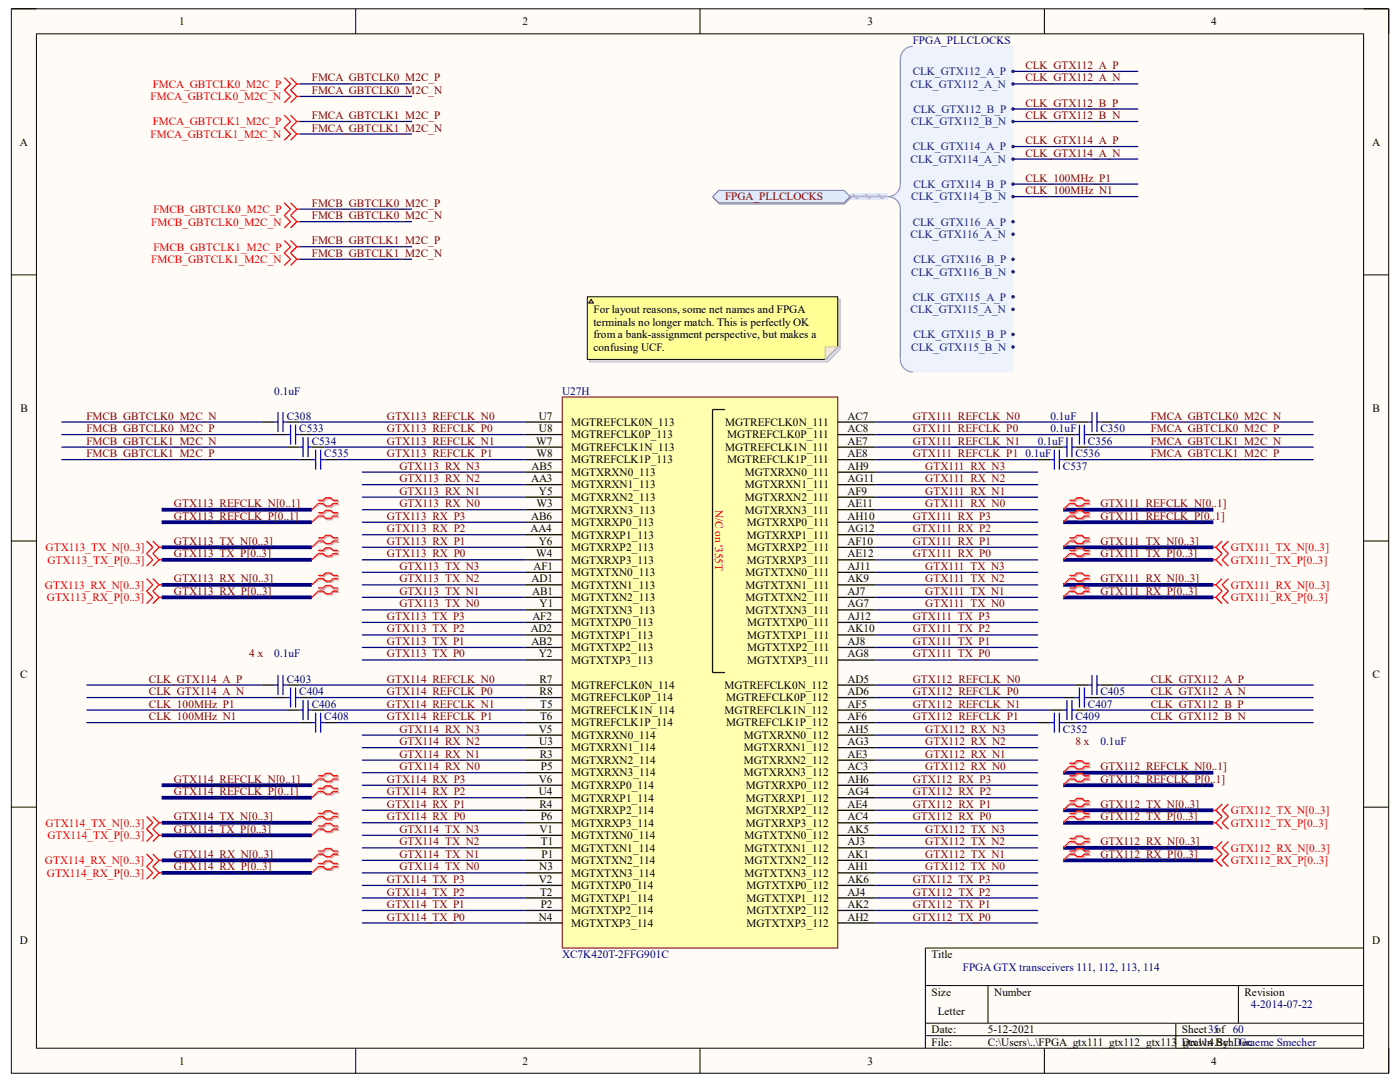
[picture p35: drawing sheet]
<svg xmlns="http://www.w3.org/2000/svg" width="279mm" height="216mm" viewBox="0 0 279 216" stroke-linecap="round" stroke-linejoin="round" font-family="sans-serif">
<defs><g id="words">
<g font-size="2.2">
<text x="35.7" y="5">1</text>
<text x="104.3" y="5">2</text>
<text x="173.1" y="5">3</text>
<text x="241.7" y="5">4</text>
<text x="3.9" y="29.1">A</text>
<text x="273.8" y="29.1">A</text>
<text x="118.4" y="62.5">For layout reasons, some net names and FPGA</text>
<text x="118.4" y="65">terminals no longer match. This is perfectly OK</text>
<text x="118.4" y="67.5">from a bank-assignment perspective, but makes a</text>
<text x="118.4" y="70">confusing UCF.</text>
<text x="4.1" y="82.2">B</text>
<text x="107.5" y="83.7">U7</text>
<text x="169.2" y="83.7">AC7</text>
<text x="273.9" y="82.2">B</text>
<text x="107" y="88.7">W7</text>
<text x="107.6" y="86.2">U8</text>
<text x="114" y="87.5">MGTREFCLK0P_113</text>
<text x="114" y="85">MGTREFCLK0N_113</text>
<text x="114" y="90">MGTREFCLK1N_113</text>
<text x="144.7" y="85">MGTREFCLK0N_111</text>
<text x="144.7" y="90">MGTREFCLK1N_111</text>
<text x="145.1" y="87.5">MGTREFCLK0P_111</text>
<text x="169.2" y="86.2">AC8</text>
<text x="169.2" y="88.7">AE7</text>
<text x="106.1" y="93.7">AB5</text>
<text x="107.1" y="91.2">W8</text>
<text x="114" y="92.5">MGTREFCLK1P_113</text>
<text x="114" y="95">MGTXRXN0_113</text>
<text x="145.1" y="92.5">MGTREFCLK1P_111</text>
<text x="148.6" y="95">MGTXRXN0_111</text>
<text x="169.2" y="91.2">AE8</text>
<text x="169.2" y="93.7">AH9</text>
<text x="106" y="96.2">AA3</text>
<text x="107.1" y="101.2">W3</text>
<text x="107.6" y="98.7">Y5</text>
<text x="114" y="99.9">MGTXRXN2_113</text>
<text x="114" y="97.5">MGTXRXN1_113</text>
<text x="148.6" y="99.9">MGTXRXN2_111</text>
<text x="148.6" y="97.5">MGTXRXN1_111</text>
<text x="169.2" y="101.2">AE11</text>
<text x="169.2" y="98.7">AF9</text>
<text x="169.2" y="96.2">AG11</text>
<text x="105.9" y="106.2">AA4</text>
<text x="106" y="103.7">AB6</text>
<text x="114" y="102.5">MGTXRXN3_113</text>
<text x="114" y="107.5">MGTXRXP1_113</text>
<text x="114" y="105">MGTXRXP0_113</text>
<text x="148.6" y="102.5">MGTXRXN3_111</text>
<text x="149" y="107.5">MGTXRXP1_111</text>
<text x="149" y="105">MGTXRXP0_111</text>
<text x="169.2" y="106.2">AG12</text>
<text x="169.2" y="103.7">AH10</text>
<text x="106.5" y="113.7">AF1</text>
<text x="107" y="111.2">W4</text>
<text x="107.5" y="108.7">Y6</text>
<text x="114" y="112.5">MGTXRXP3_113</text>
<text x="114" y="110">MGTXRXP2_113</text>
<text x="149" y="112.5">MGTXRXP3_111</text>
<text x="149" y="110">MGTXRXP2_111</text>
<text x="169.2" y="111.2">AE12</text>
<text x="169.2" y="108.7">AF10</text>
<text x="169.2" y="113.7">AJ11</text>
<text x="106.1" y="116.2">AD1</text>
<text x="106.2" y="118.7">AB1</text>
<text x="114" y="120">MGTXTXN2_113</text>
<text x="114" y="117.5">MGTXTXN1_113</text>
<text x="114" y="115">MGTXTXN0_113</text>
<text x="148.8" y="120">MGTXTXN2_111</text>
<text x="148.8" y="117.5">MGTXTXN1_111</text>
<text x="148.8" y="115">MGTXTXN0_111</text>
<text x="169.2" y="118.7">AJ7</text>
<text x="169.2" y="116.2">AK9</text>
<text x="106.3" y="123.7">AF2</text>
<text x="107.7" y="121.2">Y1</text>
<text x="114" y="122.5">MGTXTXN3_113</text>
<text x="114" y="125">MGTXTXP0_113</text>
<text x="148.8" y="122.5">MGTXTXN3_111</text>
<text x="149.1" y="125">MGTXTXP0_111</text>
<text x="169.2" y="121.2">AG7</text>
<text x="169.2" y="123.7">AJ12</text>
<text x="105.9" y="126.2">AD2</text>
<text x="106" y="128.7">AB2</text>
<text x="107.5" y="131.2">Y2</text>
<text x="114" y="130">MGTXTXP2_113</text>
<text x="114" y="127.5">MGTXTXP1_113</text>
<text x="149.1" y="130">MGTXTXP2_111</text>
<text x="149.1" y="127.5">MGTXTXP1_111</text>
<text x="169.2" y="131.2">AG8</text>
<text x="169.2" y="128.7">AJ8</text>
<text x="169.2" y="126.2">AK10</text>
<text x="4" y="135.3">C</text>
<text x="107.7" y="136.2">R7</text>
<text x="114" y="132.5">MGTXTXP3_113</text>
<text x="114" y="137.5">MGTREFCLK0N_114</text>
<text x="144.6" y="137.5">MGTREFCLK0N_112</text>
<text x="149.1" y="132.5">MGTXTXP3_111</text>
<text x="169.2" y="136.2">AD5</text>
<text x="273.9" y="135.3">C</text>
<text x="107.7" y="138.7">R8</text>
<text x="107.8" y="143.7">T6</text>
<text x="107.8" y="141.2">T5</text>
<text x="114" y="140">MGTREFCLK0P_114</text>
<text x="114" y="142.5">MGTREFCLK1N_114</text>
<text x="144.6" y="142.5">MGTREFCLK1N_112</text>
<text x="144.9" y="140">MGTREFCLK0P_112</text>
<text x="169.2" y="138.7">AD6</text>
<text x="169.2" y="141.2">AF5</text>
<text x="169.2" y="143.7">AF6</text>
<text x="107.6" y="146.2">V5</text>
<text x="107.6" y="148.7">U3</text>
<text x="114" y="144.9">MGTREFCLK1P_114</text>
<text x="114" y="149.9">MGTXRXN1_114</text>
<text x="114" y="147.4">MGTXRXN0_114</text>
<text x="144.9" y="144.9">MGTREFCLK1P_112</text>
<text x="148.5" y="149.9">MGTXRXN1_112</text>
<text x="148.5" y="147.4">MGTXRXN0_112</text>
<text x="169.2" y="148.7">AG3</text>
<text x="169.2" y="146.2">AH5</text>
<text x="107.7" y="151.2">R3</text>
<text x="107.9" y="153.7">P5</text>
<text x="114" y="154.9">MGTXRXN3_114</text>
<text x="114" y="152.4">MGTXRXN2_114</text>
<text x="148.5" y="154.9">MGTXRXN3_112</text>
<text x="148.5" y="152.4">MGTXRXN2_112</text>
<text x="169.2" y="153.7">AC3</text>
<text x="169.2" y="151.2">AE3</text>
<text x="107.5" y="158.7">U4</text>
<text x="107.5" y="156.2">V6</text>
<text x="107.7" y="161.2">R4</text>
<text x="114" y="159.9">MGTXRXP1_114</text>
<text x="114" y="157.4">MGTXRXP0_114</text>
<text x="148.8" y="159.9">MGTXRXP1_112</text>
<text x="148.8" y="157.4">MGTXRXP0_112</text>
<text x="169.2" y="161.2">AE4</text>
<text x="169.2" y="158.7">AG4</text>
<text x="169.2" y="156.2">AH6</text>
<text x="107.7" y="166.2">V1</text>
<text x="107.9" y="163.7">P6</text>
<text x="114" y="164.9">MGTXRXP3_114</text>
<text x="114" y="162.4">MGTXRXP2_114</text>
<text x="114" y="167.4">MGTXTXN0_114</text>
<text x="148.6" y="167.4">MGTXTXN0_112</text>
<text x="148.8" y="164.9">MGTXRXP3_112</text>
<text x="148.8" y="162.4">MGTXRXP2_112</text>
<text x="169.2" y="163.7">AC4</text>
<text x="169.2" y="166.2">AK5</text>
<text x="107.6" y="173.7">N3</text>
<text x="107.9" y="168.7">T1</text>
<text x="108.1" y="171.2">P1</text>
<text x="114" y="172.4">MGTXTXN2_114</text>
<text x="114" y="169.9">MGTXTXN1_114</text>
<text x="148.6" y="172.4">MGTXTXN2_112</text>
<text x="148.6" y="169.9">MGTXTXN1_112</text>
<text x="169.2" y="173.7">AH1</text>
<text x="169.2" y="171.2">AK1</text>
<text x="169.2" y="168.7">AJ3</text>
<text x="107.5" y="176.2">V2</text>
<text x="107.8" y="178.7">T2</text>
<text x="114" y="174.9">MGTXTXN3_114</text>
<text x="114" y="179.9">MGTXTXP1_114</text>
<text x="114" y="177.4">MGTXTXP0_114</text>
<text x="148.6" y="174.9">MGTXTXN3_112</text>
<text x="149" y="179.9">MGTXTXP1_112</text>
<text x="149" y="177.4">MGTXTXP0_112</text>
<text x="169.2" y="178.7">AJ4</text>
<text x="169.2" y="176.2">AK6</text>
<text x="107.5" y="183.7">N4</text>
<text x="107.9" y="181.2">P2</text>
<text x="114" y="184.9">MGTXTXP3_114</text>
<text x="114" y="182.4">MGTXTXP2_114</text>
<text x="149" y="184.9">MGTXTXP3_112</text>
<text x="149" y="182.4">MGTXTXP2_112</text>
<text x="169.2" y="183.7">AH2</text>
<text x="169.2" y="181.2">AK2</text>
<text x="4" y="188.4">D</text>
<text x="185.9" y="191.2">Title</text>
<text x="273.9" y="188.4">D</text>
<text x="185.9" y="198.7">Size</text>
<text x="187.2" y="202.4">Letter</text>
<text x="198.4" y="198.7">Number</text>
<text x="248.4" y="198.7">Revision</text>
<text x="185.9" y="206.2">Date:</text>
<text x="185.9" y="208.7">File:</text>
<text x="197.1" y="208.7">C:\Users\..\FPGA_gtx111_gtx112_gtx113_gtx114.SchDoc</text>
<text x="197.1" y="206.2">5-12-2021</text>
<text x="235.9" y="206.2">Sheet35of 60</text>
<text x="235.9" y="208.7">Drawn By: Graeme Smecher</text>
<text x="35.7" y="212.4">1</text>
<text x="104.3" y="212.4">2</text>
<text x="173.1" y="212.4">3</text>
<text x="241.7" y="212.4">4</text>
</g>
<g font-size="2.2" fill="#000080">
<text x="182.2" y="8.8">FPGA_PLLCLOCKS</text>
<text x="54.7" y="78.7">0.1uF</text>
<text x="57.2" y="83.7">C308</text>
<text x="112.2" y="78.7">U27H</text>
<text x="209.6" y="83.7">0.1uF</text>
<text x="59.7" y="86.2">C533</text>
<text x="62.2" y="88.7">C534</text>
<text x="207.1" y="88.7">0.1uF</text>
<text x="209.6" y="86.2">0.1uF</text>
<text x="217.1" y="88.7">C356</text>
<text x="219.6" y="86.2">C350</text>
<text x="64.7" y="91.2">C535</text>
<text x="204.6" y="91.2">0.1uF</text>
<text x="212.1" y="93.7">C537</text>
<text x="214.6" y="91.2">C536</text>
<text x="54.7" y="131.2">0.1uF</text>
<text x="57.2" y="136.2">C403</text>
<text x="59.7" y="138.7">C404</text>
<text x="62.2" y="141.2">C406</text>
<text x="64.7" y="143.7">C408</text>
<text x="214.6" y="143.7">C409</text>
<text x="217.1" y="141.2">C407</text>
<text x="219.6" y="138.7">C405</text>
<text x="212.1" y="146.2">C352</text>
<text x="219.6" y="148.7">0.1uF</text>
<text x="112.2" y="191.2">XC7K420T-2FFG901C</text>
<text x="192.2" y="193.7">FPGA GTX transceivers 111, 112, 113, 114</text>
<text x="249.6" y="201.2">4-2014-07-22</text>
</g>
<g font-size="2.2" fill="#f00">
<text x="30.5" y="17.5">FMCA_GBTCLK0_M2C_P</text>
<text x="30.1" y="20">FMCA_GBTCLK0_M2C_N</text>
<text x="30.1" y="27.5">FMCA_GBTCLK1_M2C_N</text>
<text x="30.5" y="25">FMCA_GBTCLK1_M2C_P</text>
<text x="30.2" y="45">FMCB_GBTCLK0_M2C_N</text>
<text x="30.6" y="42.5">FMCB_GBTCLK0_M2C_P</text>
<text x="30.2" y="52.5">FMCB_GBTCLK1_M2C_N</text>
<text x="30.6" y="50">FMCB_GBTCLK1_M2C_P</text>
<text x="142.7" y="101.7" transform="rotate(90 142.7 101.7)">N/C on '355T</text>
<text x="9.1" y="110">GTX113_TX_N[0..3]</text>
<text x="9.5" y="112.5">GTX113_TX_P[0..3]</text>
<text x="245.6" y="112.5">GTX111_TX_P[0..3]</text>
<text x="245.6" y="110">GTX111_TX_N[0..3]</text>
<text x="9" y="117.5">GTX113_RX_N[0..3]</text>
<text x="9.4" y="120">GTX113_RX_P[0..3]</text>
<text x="245.6" y="117.5">GTX111_RX_N[0..3]</text>
<text x="245.6" y="120">GTX111_RX_P[0..3]</text>
<text x="9.1" y="164.9">GTX114_TX_N[0..3]</text>
<text x="9.5" y="167.4">GTX114_TX_P[0..3]</text>
<text x="245.6" y="162.4">GTX112_TX_N[0..3]</text>
<text x="245.6" y="164.9">GTX112_TX_P[0..3]</text>
<text x="9" y="172.4">GTX114_RX_N[0..3]</text>
<text x="245.6" y="169.9">GTX112_RX_N[0..3]</text>
<text x="245.6" y="172.4">GTX112_RX_P[0..3]</text>
<text x="9.4" y="174.9">GTX114_RX_P[0..3]</text>
</g>
<g font-size="2.2" fill="#800000">
<text x="62.2" y="16.3">FMCA_GBTCLK0_M2C_P</text>
<text x="204.6" y="13.8">CLK_GTX112_A_P</text>
<text x="204.6" y="16.3">CLK_GTX112_A_N</text>
<text x="62.2" y="18.8">FMCA_GBTCLK0_M2C_N</text>
<text x="62.2" y="23.7">FMCA_GBTCLK1_M2C_P</text>
<text x="204.6" y="21.3">CLK_GTX112_B_P</text>
<text x="204.6" y="23.7">CLK_GTX112_B_N</text>
<text x="62.2" y="26.2">FMCA_GBTCLK1_M2C_N</text>
<text x="204.6" y="28.7">CLK_GTX114_A_P</text>
<text x="204.6" y="31.2">CLK_GTX114_A_N</text>
<text x="62.2" y="41.2">FMCB_GBTCLK0_M2C_P</text>
<text x="144.7" y="40">FPGA_PLLCLOCKS</text>
<text x="204.6" y="36.2">CLK_100MHz_P1</text>
<text x="204.6" y="38.7">CLK_100MHz_N1</text>
<text x="62.2" y="43.7">FMCB_GBTCLK0_M2C_N</text>
<text x="62.2" y="48.7">FMCB_GBTCLK1_M2C_P</text>
<text x="62.2" y="51.2">FMCB_GBTCLK1_M2C_N</text>
<text x="17.2" y="83.7">FMCB_GBTCLK0_M2C_N</text>
<text x="77.2" y="83.7">GTX113_REFCLK_N0</text>
<text x="182.2" y="83.7">GTX111_REFCLK_N0</text>
<text x="229.7" y="83.7">FMCA_GBTCLK0_M2C_N</text>
<text x="17.2" y="86.2">FMCB_GBTCLK0_M2C_P</text>
<text x="17.2" y="88.7">FMCB_GBTCLK1_M2C_N</text>
<text x="77.2" y="86.2">GTX113_REFCLK_P0</text>
<text x="77.2" y="88.7">GTX113_REFCLK_N1</text>
<text x="182.2" y="86.2">GTX111_REFCLK_P0</text>
<text x="182.2" y="88.7">GTX111_REFCLK_N1</text>
<text x="229.7" y="86.2">FMCA_GBTCLK0_M2C_P</text>
<text x="229.7" y="88.7">FMCA_GBTCLK1_M2C_N</text>
<text x="17.2" y="91.2">FMCB_GBTCLK1_M2C_P</text>
<text x="77.2" y="91.2">GTX113_REFCLK_P1</text>
<text x="79.7" y="93.7">GTX113_RX_N3</text>
<text x="182.2" y="91.2">GTX111_REFCLK_P1</text>
<text x="184.7" y="93.7">GTX111_RX_N3</text>
<text x="229.7" y="91.2">FMCA_GBTCLK1_M2C_P</text>
<text x="34.7" y="101.2">GTX113_REFCLK_N[0..1]</text>
<text x="79.7" y="101.2">GTX113_RX_N0</text>
<text x="79.7" y="98.7">GTX113_RX_N1</text>
<text x="79.7" y="96.2">GTX113_RX_N2</text>
<text x="184.7" y="101.2">GTX111_RX_N0</text>
<text x="184.7" y="98.7">GTX111_RX_N1</text>
<text x="184.7" y="96.2">GTX111_RX_N2</text>
<text x="219.6" y="101.2">GTX111_REFCLK_N[0..1]</text>
<text x="34.7" y="103.7">GTX113_REFCLK_P[0..1]</text>
<text x="77.2" y="106.2">GTX113_RX_P2</text>
<text x="77.2" y="103.7">GTX113_RX_P3</text>
<text x="182.2" y="106.2">GTX111_RX_P2</text>
<text x="182.2" y="103.7">GTX111_RX_P3</text>
<text x="219.6" y="103.7">GTX111_REFCLK_P[0..1]</text>
<text x="34.7" y="108.7">GTX113_TX_N[0..3]</text>
<text x="34.7" y="111.2">GTX113_TX_P[0..3]</text>
<text x="77.2" y="111.2">GTX113_RX_P0</text>
<text x="77.2" y="108.7">GTX113_RX_P1</text>
<text x="79.7" y="113.7">GTX113_TX_N3</text>
<text x="182.2" y="111.2">GTX111_RX_P0</text>
<text x="182.2" y="108.7">GTX111_RX_P1</text>
<text x="184.7" y="113.7">GTX111_TX_N3</text>
<text x="219.6" y="108.7">GTX111_TX_N[0..3]</text>
<text x="219.6" y="111.2">GTX111_TX_P[0..3]</text>
<text x="34.7" y="116.2">GTX113_RX_N[0..3]</text>
<text x="34.7" y="118.7">GTX113_RX_P[0..3]</text>
<text x="79.7" y="118.7">GTX113_TX_N1</text>
<text x="79.7" y="116.2">GTX113_TX_N2</text>
<text x="184.7" y="118.7">GTX111_TX_N1</text>
<text x="184.7" y="116.2">GTX111_TX_N2</text>
<text x="219.6" y="116.2">GTX111_RX_N[0..3]</text>
<text x="219.6" y="118.7">GTX111_RX_P[0..3]</text>
<text x="77.2" y="123.7">GTX113_TX_P3</text>
<text x="79.7" y="121.2">GTX113_TX_N0</text>
<text x="182.2" y="123.7">GTX111_TX_P3</text>
<text x="184.7" y="121.2">GTX111_TX_N0</text>
<text x="49.7" y="131.2">4 x</text>
<text x="77.2" y="131.2">GTX113_TX_P0</text>
<text x="77.2" y="128.7">GTX113_TX_P1</text>
<text x="77.2" y="126.2">GTX113_TX_P2</text>
<text x="182.2" y="131.2">GTX111_TX_P0</text>
<text x="182.2" y="128.7">GTX111_TX_P1</text>
<text x="182.2" y="126.2">GTX111_TX_P2</text>
<text x="29.7" y="136.2">CLK_GTX114_A_P</text>
<text x="77.2" y="136.2">GTX114_REFCLK_N0</text>
<text x="182.2" y="136.2">GTX112_REFCLK_N0</text>
<text x="229.7" y="136.2">CLK_GTX112_A_P</text>
<text x="29.7" y="138.7">CLK_GTX114_A_N</text>
<text x="29.7" y="141.2">CLK_100MHz_P1</text>
<text x="29.7" y="143.7">CLK_100MHz_N1</text>
<text x="77.2" y="138.7">GTX114_REFCLK_P0</text>
<text x="77.2" y="141.2">GTX114_REFCLK_N1</text>
<text x="77.2" y="143.7">GTX114_REFCLK_P1</text>
<text x="182.2" y="138.7">GTX112_REFCLK_P0</text>
<text x="182.2" y="141.2">GTX112_REFCLK_N1</text>
<text x="182.2" y="143.7">GTX112_REFCLK_P1</text>
<text x="229.7" y="138.7">CLK_GTX112_A_N</text>
<text x="229.7" y="141.2">CLK_GTX112_B_P</text>
<text x="229.7" y="143.7">CLK_GTX112_B_N</text>
<text x="79.7" y="148.7">GTX114_RX_N2</text>
<text x="79.7" y="146.2">GTX114_RX_N3</text>
<text x="184.7" y="148.7">GTX112_RX_N2</text>
<text x="184.7" y="146.2">GTX112_RX_N3</text>
<text x="214.6" y="148.7">8 x</text>
<text x="79.7" y="153.7">GTX114_RX_N0</text>
<text x="79.7" y="151.2">GTX114_RX_N1</text>
<text x="184.7" y="153.7">GTX112_RX_N0</text>
<text x="184.7" y="151.2">GTX112_RX_N1</text>
<text x="219.6" y="153.7">GTX112_REFCLK_N[0..1]</text>
<text x="34.7" y="156.2">GTX114_REFCLK_N[0..1]</text>
<text x="34.7" y="158.7">GTX114_REFCLK_P[0..1]</text>
<text x="77.2" y="161.2">GTX114_RX_P1</text>
<text x="77.2" y="158.7">GTX114_RX_P2</text>
<text x="77.2" y="156.2">GTX114_RX_P3</text>
<text x="182.2" y="161.2">GTX112_RX_P1</text>
<text x="182.2" y="158.7">GTX112_RX_P2</text>
<text x="182.2" y="156.2">GTX112_RX_P3</text>
<text x="219.6" y="156.2">GTX112_REFCLK_P[0..1]</text>
<text x="219.6" y="161.2">GTX112_TX_N[0..3]</text>
<text x="34.7" y="163.7">GTX114_TX_N[0..3]</text>
<text x="34.7" y="166.2">GTX114_TX_P[0..3]</text>
<text x="77.2" y="163.7">GTX114_RX_P0</text>
<text x="79.7" y="166.2">GTX114_TX_N3</text>
<text x="182.2" y="163.7">GTX112_RX_P0</text>
<text x="184.7" y="166.2">GTX112_TX_N3</text>
<text x="219.6" y="163.7">GTX112_TX_P[0..3]</text>
<text x="34.7" y="171.2">GTX114_RX_N[0..3]</text>
<text x="34.7" y="173.7">GTX114_RX_P[0..3]</text>
<text x="79.7" y="173.7">GTX114_TX_N0</text>
<text x="79.7" y="171.2">GTX114_TX_N1</text>
<text x="79.7" y="168.7">GTX114_TX_N2</text>
<text x="184.7" y="173.7">GTX112_TX_N0</text>
<text x="184.7" y="171.2">GTX112_TX_N1</text>
<text x="184.7" y="168.7">GTX112_TX_N2</text>
<text x="219.6" y="168.7">GTX112_RX_N[0..3]</text>
<text x="219.6" y="171.2">GTX112_RX_P[0..3]</text>
<text x="77.2" y="178.7">GTX114_TX_P2</text>
<text x="77.2" y="176.2">GTX114_TX_P3</text>
<text x="182.2" y="178.7">GTX112_TX_P2</text>
<text x="182.2" y="176.2">GTX112_TX_P3</text>
<text x="77.2" y="183.7">GTX114_TX_P0</text>
<text x="77.2" y="181.2">GTX114_TX_P1</text>
<text x="182.2" y="183.7">GTX112_TX_P0</text>
<text x="182.2" y="181.2">GTX112_TX_P1</text>
</g>
<g font-size="2.2" fill="#003a70">
<text x="181.7" y="17.5">CLK_GTX112_A_N</text>
<text x="182.2" y="15">CLK_GTX112_A_P</text>
<text x="182.3" y="22.5">CLK_GTX112_B_P</text>
<text x="181.9" y="25">CLK_GTX112_B_N</text>
<text x="181.7" y="32.5">CLK_GTX114_A_N</text>
<text x="182.2" y="30">CLK_GTX114_A_P</text>
<text x="181.9" y="40">CLK_GTX114_B_N</text>
<text x="182.3" y="37.5">CLK_GTX114_B_P</text>
<text x="181.7" y="47.5">CLK_GTX116_A_N</text>
<text x="182.2" y="45">CLK_GTX116_A_P</text>
<text x="182.3" y="52.5">CLK_GTX116_B_P</text>
<text x="181.9" y="55">CLK_GTX116_B_N</text>
<text x="182.2" y="60">CLK_GTX115_A_P</text>
<text x="181.7" y="62.5">CLK_GTX115_A_N</text>
<text x="181.9" y="70">CLK_GTX115_B_N</text>
<text x="182.3" y="67.5">CLK_GTX115_B_P</text>
</g>
</g></defs>
<path d="M2.3 1.8h274.8v212.4h-274.8z" fill-rule="evenodd" fill="#fffcf8"/>
<path d="M2.3 1.8h274.8v212.4h-274.8z" fill="none" stroke="#000" stroke-width=".2"/>
<path d="M7.3 6.8h264.8v202.4h-264.8z" fill-rule="evenodd" fill="#fffcf8"/>
<g fill="none" stroke="#000" stroke-width=".2">
<path d="M2.3 1.8h5M7.3 6.8h264.8v202.4h-264.8zM71 1.8v4.9M139.7 1.8v4.9M208.4 1.8v5M272.1 1.8h5v5M2.3 54.9h5M272.1 54.9h5M2.3 107.9h5M272.1 107.9h5M2.3 161.1h5M272.1 161.1h5"/>
<path d="M184.7 196.7h87.4M197.2 196.7v7.5M247.2 196.7v7.5M272.1 189.2h-87.4v20M71 209.2v5M139.7 209.2v5M184.7 204.2h87.4M184.7 206.7h87.4M208.4 209.2v5M234.7 204.2v5M277.1 209.2v5"/>
</g>
<path d="M112.2 79.2h55v110h-55z" fill-rule="evenodd" fill="#ffffb0"/>
<path d="M112.2 79.2h55v110h-55z" fill="none" stroke="#800000" stroke-width=".2"/>
<g fill="none" stroke="#000" stroke-width=".25">
<path d="M52.2 84.2h2.5M54.7 86.7h2.5M57.2 84.2h2.5M57.2 89.2h2.5M59.7 86.7h2.5M59.7 91.7h2.5M62.2 89.2h2.5M64.7 91.7h2.5M104.7 86.7h7.5M104.7 99.2h7.5M104.7 84.2h7.5M104.7 89.2h7.5"/>
<path d="M104.7 91.7h7.5M104.7 96.7h7.5M104.7 94.2h7.5M144.7 81.7h-2.5v52.5h2.5M167.2 86.7h7.5M167.2 99.2h7.5M167.2 84.2h7.5M167.2 89.2h7.5M167.2 91.7h7.5M167.2 96.7h7.5M167.2 94.2h7.5M207.2 91.7h2.5"/>
<path d="M209.7 89.2h2.5M212.2 86.7h2.5M212.2 91.7h2.5M214.7 84.2h2.5M214.7 89.2h2.5M217.2 86.7h2.5M219.7 84.2h2.5M104.7 111.7h7.5M104.7 101.7h7.5M104.7 109.2h7.5M104.7 119.2h7.5M104.7 106.7h7.5"/>
<path d="M104.7 116.7h7.5M104.7 104.2h7.5M104.7 114.2h7.5M167.2 111.7h7.5M167.2 101.7h7.5M167.2 109.2h7.5M167.2 119.2h7.5M167.2 106.7h7.5M167.2 116.7h7.5M167.2 104.2h7.5M167.2 114.2h7.5M52.2 136.7h2.5"/>
<path d="M54.7 139.2h2.5M57.2 136.7h2.5M59.7 139.2h2.5M104.7 131.7h7.5M104.7 121.7h7.5M104.7 129.2h7.5M104.7 126.7h7.5M104.7 124.2h7.5M104.7 139.2h7.5M104.7 136.7h7.5M167.2 131.7h7.5M167.2 121.7h7.5"/>
<path d="M167.2 129.2h7.5M167.2 126.7h7.5M167.2 124.2h7.5M167.2 139.2h7.5M167.2 136.7h7.5M212.2 139.2h2.5M214.7 136.7h2.5M217.2 139.2h2.5M219.7 136.7h2.5M57.2 141.7h2.5M59.7 144.2h2.5M62.2 141.7h2.5"/>
<path d="M64.7 144.2h2.5M104.7 154.2h7.5M104.7 151.7h7.5M104.7 141.7h7.5M104.7 144.2h7.5M104.7 149.2h7.5M104.7 156.7h7.5M104.7 146.7h7.5M104.7 159.2h7.5M167.2 154.2h7.5M167.2 151.7h7.5M167.2 141.7h7.5"/>
<path d="M167.2 144.2h7.5M167.2 159.2h7.5M167.2 149.2h7.5M167.2 156.7h7.5M167.2 146.7h7.5M207.2 144.2h2.5M209.7 141.7h2.5M212.2 144.2h2.5M214.7 141.7h2.5M104.7 164.2h7.5M104.7 171.7h7.5M104.7 169.2h7.5"/>
<path d="M104.7 166.7h7.5M104.7 161.7h7.5M104.7 174.2h7.5M104.7 179.2h7.5M104.7 176.7h7.5M167.2 164.2h7.5M167.2 174.2h7.5M167.2 161.7h7.5M167.2 171.7h7.5M167.2 179.2h7.5M167.2 169.2h7.5M167.2 176.7h7.5"/>
<path d="M167.2 166.7h7.5M104.7 184.2h7.5M104.7 181.7h7.5M167.2 184.2h7.5M167.2 181.7h7.5"/>
</g>
<g fill="none" stroke="#000080" stroke-width=".25">
<path d="M59.7 16.7h22.5M59.7 19.2h22.5M202.2 16.7h25M202.2 14.2h25M59.7 24.2h22.5M59.7 26.7h22.5M202.2 24.2h25M202.2 21.7h25M202.2 29.2h25M202.2 31.7h25M202.2 36.7h25M202.2 39.2h25"/>
<path d="M59.7 41.7h22.5M59.7 44.2h22.5M59.7 49.2h22.5M59.7 51.7h22.5M12.3 84.2h39.9M12.3 86.7h42.4M12.3 89.2h44.9M12.3 91.7h47.4M59.7 84.2h45M62.2 86.7h42.5M64.7 89.2h40M67.2 91.7h37.5"/>
<path d="M72.2 94.2h32.5M72.2 96.7h32.5M72.2 99.2h32.5M174.7 94.2h32.5M174.7 96.7h32.5M174.7 99.2h32.5M174.7 84.2h40M174.7 86.7h37.5M174.7 89.2h35M174.7 91.7h32.5M214.7 91.7h47.4M217.2 89.2h44.9"/>
<path d="M219.7 86.7h42.4M222.2 84.2h39.9M72.2 114.2h32.5M72.2 116.7h32.5M72.2 119.2h32.5M72.2 101.7h32.5M72.2 104.2h32.5M72.2 106.7h32.5M72.2 109.2h32.5M72.2 111.7h32.5M174.7 114.2h32.5M174.7 116.7h32.5"/>
<path d="M174.7 119.2h32.5M174.7 101.7h32.5M174.7 104.2h32.5M174.7 106.7h32.5M174.7 109.2h32.5M174.7 111.7h32.5M17.3 136.7h34.9M17.3 139.2h37.4M59.7 136.7h45M62.2 139.2h42.5M72.2 121.7h32.5M72.2 131.7h32.5"/>
<path d="M72.2 124.2h32.5M72.2 126.7h32.5M72.2 129.2h32.5M174.7 121.7h32.5M174.7 131.7h32.5M174.7 124.2h32.5M174.7 126.7h32.5M174.7 129.2h32.5M174.7 136.7h40M174.7 139.2h37.5M219.7 139.2h42.4M222.2 136.7h39.9"/>
<path d="M17.3 141.7h39.9M17.3 144.2h42.4M64.7 141.7h40M67.2 144.2h37.5M72.2 146.7h32.5M72.2 149.2h32.5M72.2 151.7h32.5M72.2 154.2h32.5M72.2 159.2h32.5M72.2 156.7h32.5M174.7 141.7h35M174.7 144.2h32.5"/>
<path d="M174.7 146.7h32.5M174.7 149.2h32.5M174.7 151.7h32.5M174.7 154.2h32.5M174.7 156.7h32.5M174.7 159.2h32.5M214.7 144.2h47.4M217.2 141.7h44.9M72.2 166.7h32.5M72.2 169.2h32.5M72.2 171.7h32.5M72.2 174.2h32.5"/>
<path d="M72.2 176.7h32.5M72.2 179.2h32.5M72.2 161.7h32.5M72.2 164.2h32.5M174.7 166.7h32.5M174.7 169.2h32.5M174.7 171.7h32.5M174.7 174.2h32.5M174.7 176.7h32.5M174.7 179.2h32.5M174.7 164.2h32.5M174.7 161.7h32.5"/>
<path d="M72.2 181.7h32.5M72.2 184.2h32.5M174.7 181.7h32.5M174.7 184.2h32.5"/>
</g>
<g fill="none" stroke="#00f" stroke-width=".25">
<path d="M54.7 84.2h.8M55.5 82.2v4M56.5 82.2v4M56.5 84.2h.7M57.2 86.7h.8M58 84.7v4M59 84.7v4M59 86.7h.7M59.7 89.2h.8M60.5 87.2v4M61.5 87.2v4M61.5 89.2h.7"/>
<path d="M62.2 91.7h.8M63 89.7v4M64 89.7v4M64 91.7h.7M209.7 91.7h.7M210.4 89.7v4M211.4 89.7v4M211.4 91.7h.8M212.2 89.2h.7M212.9 87.2v4M213.9 87.2v4M213.9 89.2h.8"/>
<path d="M214.7 86.7h.7M215.4 84.7v4M216.4 84.7v4M216.4 86.7h.8M217.2 84.2h.7M217.9 82.2v4M218.9 82.2v4M218.9 84.2h.8M54.7 136.7h.8M55.5 134.7v4M56.5 134.7v4M56.5 136.7h.7"/>
<path d="M57.2 139.2h.8M58 137.2v4M59 137.2v4M59 139.2h.7M60.5 139.7v4M61.5 139.7v4M212.9 139.7v4M213.9 139.7v4M214.7 139.2h.7M215.4 137.2v4M216.4 139.2h.8M216.4 137.2v4"/>
<path d="M217.2 136.7h.7M217.9 134.7v4M218.9 136.7h.8M218.9 134.7v4M59.7 141.7h.8M61.5 141.7h.7M62.2 144.2h.8M63 142.2v4M64 142.2v4M64 144.2h.7M209.7 144.2h.7M210.4 142.2v4"/>
<path d="M211.4 144.2h.8M211.4 142.2v4M212.2 141.7h.7M213.9 141.7h.8"/>
</g>
<g fill="none" stroke="#000080" stroke-width=".75" stroke-linecap="butt">
<path d="M32.3 101.7h29.9M32.3 104.2h29.9M32.3 109.2h29.9M32.3 111.7h29.9M32.3 116.7h29.9M32.3 119.2h29.9M212.2 101.7h30M212.2 104.2h30M212.2 109.2h30M212.2 111.7h30M212.2 116.7h30M212.2 119.2h30"/>
<path d="M32.3 156.7h29.9M32.3 159.2h29.9M212.2 156.7h30M212.2 154.2h30M32.3 164.2h29.9M32.3 166.7h29.9M32.3 171.7h29.9M32.3 174.2h29.9M212.2 164.2h30M212.2 171.7h30M212.2 161.7h30M212.2 169.2h30"/>
</g>
<g fill="none" stroke="#d0a19e" stroke-width=".25">
<path d="M63.7 102.6h1l.5-.5h1l.5 .5h1M63.7 103.2h1l.5 .5h1l.5-.5h1M63.7 100.1h1l.5-.5h1l.5 .5h1M63.7 100.7h1l.5 .5h1l.5-.5h1M63.7 110.1h1l.5-.5h1l.5 .5h1M63.7 110.7h1l.5 .5h1l.5-.5h1M63.7 107.6h1l.5-.5h1l.5 .5h1M63.7 108.2h1l.5 .5h1l.5-.5h1M63.7 117.6h1l.5-.5h1l.5 .5h1M63.7 118.2h1l.5 .5h1l.5-.5h1M63.7 115.1h1l.5-.5h1l.5 .5h1M63.7 115.7h1l.5 .5h1l.5-.5h1"/>
<path d="M213.7 102.6h1l.5-.5h1l.5 .5h1M213.7 103.2h1l.5 .5h1l.5-.5h1M213.7 100.1h1l.5-.5h1l.5 .5h1M213.7 100.7h1l.5 .5h1l.5-.5h1M213.7 110.1h1l.5-.5h1l.5 .5h1M213.7 110.7h1l.5 .5h1l.5-.5h1M213.7 107.6h1l.5-.5h1l.5 .5h1M213.7 108.2h1l.5 .5h1l.5-.5h1M213.7 117.6h1l.5-.5h1l.5 .5h1M213.7 118.2h1l.5 .5h1l.5-.5h1M213.7 115.1h1l.5-.5h1l.5 .5h1M213.7 115.7h1l.5 .5h1l.5-.5h1"/>
<path d="M63.7 157.6h1l.5-.5h1l.5 .5h1M63.7 158.2h1l.5 .5h1l.5-.5h1M63.7 155.1h1l.5-.5h1l.5 .5h1M63.7 155.7h1l.5 .5h1l.5-.5h1M213.7 155.1h1l.5-.5h1l.5 .5h1M213.7 155.7h1l.5 .5h1l.5-.5h1M213.7 152.6h1l.5-.5h1l.5 .5h1M213.7 153.2h1l.5 .5h1l.5-.5h1M63.7 165.1h1l.5-.6h1l.5 .6h1M63.7 165.7h1l.5 .5h1l.5-.5h1M63.7 162.6h1l.5-.5h1l.5 .5h1M63.7 163.2h1l.5 .5h1l.5-.5h1"/>
<path d="M63.7 172.5h1l.5-.5h1l.5 .5h1M63.7 170h1l.5-.4h1l.5 .4h1M63.7 170.7h1l.5 .5h1l.5-.5h1M63.7 173.2h1l.5 .5h1l.5-.5h1M213.7 162.5h1l.5-.4h1l.5 .4h1M213.7 163.2h1l.5 .5h1l.5-.5h1M213.7 160.1h1l.5-.5h1l.5 .5h1M213.7 160.7h1l.5 .5h1l.5-.5h1M213.7 170.1h1l.5-.5h1l.5 .5h1M213.7 170.7h1l.5 .5h1l.5-.5h1M213.7 167.6h1l.5-.6h1l.5 .6h1M213.7 168.2h1l.5 .5h1l.5-.5h1"/>
</g>
<g fill="none" stroke="#d0a19e" stroke-width=".2">
<path d="M63.7 103.2l-1.5 1M63.7 100.7l-1.5 1M63.7 110.7l-1.5 1M63.7 108.2l-1.5 1M63.7 118.2l-1.5 1M63.7 115.7l-1.5 1M213.7 103.2l-1.5 1M213.7 100.7l-1.5 1M213.7 110.7l-1.5 1M213.7 108.2l-1.5 1M213.7 118.2l-1.5 1M213.7 115.7l-1.5 1"/>
<path d="M63.7 158.2l-1.5 1M63.7 155.7l-1.5 1M213.7 155.7l-1.5 1M213.7 153.2l-1.5 1M63.7 165.7l-1.5 1M63.7 163.2l-1.5 1M63.7 170.7l-1.5 1M63.7 173.2l-1.5 1M213.7 163.2l-1.5 1M213.7 160.7l-1.5 1M213.7 170.7l-1.5 1M213.7 168.2l-1.5 1"/>
</g>
<g fill="none" stroke="#f00" stroke-width=".25">
<path d="M56.7 15.5l1.3 1.2-1.3 1.3 1.3 1.2-1.3 1.3M58 15.5l1.2 1.2M59.2 16.7l-1.2 1.3 1.2 1.2M59.2 16.7h.5M59.2 19.2l-1.2 1.3M59.2 19.2h.5M56.7 23l1.3 1.2-1.3 1.3 1.3 1.2-1.3 1.3M58 23l1.2 1.2M59.2 24.2l-1.2 1.3 1.2 1.2M59.2 24.2h.5M59.2 26.7l-1.2 1.3M59.2 26.7h.5"/>
<path d="M56.7 40.5l1.3 1.2-1.3 1.3 1.3 1.2-1.3 1.3M56.7 48l1.3 1.2-1.3 1.3 1.3 1.2-1.3 1.3M58 40.5l1.2 1.2M58 48l1.2 1.2M59.2 41.7l-1.2 1.3 1.2 1.2M59.2 41.7h.5M59.2 44.2l-1.2 1.3M59.2 44.2h.5M59.2 49.2l-1.2 1.3 1.2 1.2M59.2 49.2h.5M59.2 51.7l-1.2 1.3M59.2 51.7h.5"/>
<path d="M63.5 99.8h1l.5-.5h1l.5 .5h1M213.4 99.8h1l.5-.5h1l.5 .5h1M29.3 107.9l1.2 1.3-1.2 1.3 1.2 1.2-1.2 1.3M29.3 115.4l1.2 1.3-1.2 1.2 1.2 1.3-1.2 1.2M30.5 107.9l1.2 1.3M30.5 115.4l1.2 1.3M31.7 111.7l-1.2 1.3M31.7 109.2l-1.2 1.3 1.2 1.2M31.7 111.7h.6M31.7 109.2h.6M31.7 116.7l-1.2 1.2 1.2 1.3M31.7 116.7h.6"/>
<path d="M31.7 119.2l-1.2 1.2M31.7 119.2h.6M63.5 102.3h1l.5-.5h1l.5 .5h1M63.5 103h1l.5 .5h1l.5-.5h1M63.5 100.5h1l.5 .5h1l.5-.5h1M63.5 109.8h1l.5-.5h1l.5 .5h1M63.5 110.5h1l.5 .5h1l.5-.5h1M63.5 107.3h1l.5-.5h1l.5 .5h1M63.5 107.9h1l.5 .6h1l.5-.6h1M63.5 117.3h1l.5-.5h1l.5 .5h1M63.5 117.9h1l.5 .5h1l.5-.5h1M63.5 114.8h1l.5-.5h1l.5 .5h1"/>
<path d="M63.5 115.4h1l.5 .6h1l.5-.6h1M213.4 102.3h1l.5-.5h1l.5 .5h1M213.4 103h1l.5 .5h1l.5-.5h1M213.4 100.5h1l.5 .5h1l.5-.5h1M213.4 109.8h1l.5-.5h1l.5 .5h1M213.4 110.5h1l.5 .5h1l.5-.5h1M213.4 107.3h1l.5-.5h1l.5 .5h1M213.4 107.9h1l.5 .6h1l.5-.6h1M213.4 117.3h1l.5-.5h1l.5 .5h1M213.4 118h1l.5 .4h1l.5-.4h1M213.4 114.8h1l.5-.5h1l.5 .5h1M213.4 115.5h1l.5 .5h1l.5-.5h1"/>
<path d="M242.2 111.7h.5M242.2 109.2h.5M242.2 116.7h.5M242.2 119.2h.5M242.7 111.7l1.2 1.3M242.7 109.2l1.2 1.3-1.2 1.2M242.7 116.7l1.2 1.3-1.2 1.2M242.7 119.2l1.2 1.2M243.9 107.9l-1.2 1.3M243.9 115.5l-1.2 1.2M245.2 107.9l-1.3 1.3 1.3 1.3-1.3 1.2 1.3 1.3M245.2 115.5l-1.3 1.2 1.3 1.3-1.3 1.2 1.3 1.2"/>
<path d="M63.5 157.3h1l.5-.5h1l.5 .5h1M63.5 157.9h1l.5 .5h1l.5-.5h1M63.5 154.8h1l.5-.5h1l.5 .5h1M63.5 155.4h1l.5 .5h1l.5-.5h1M213.4 154.8h1l.5-.5h1l.5 .5h1M213.4 155.4h1l.5 .5h1l.5-.5h1M213.4 152.3h1l.5-.5h1l.5 .5h1M213.4 152.9h1l.5 .5h1l.5-.5h1M213.4 159.8h1l.5-.5h1l.5 .5h1M29.3 162.9l1.2 1.3-1.2 1.2 1.2 1.3-1.2 1.2M29.3 170.4l1.2 1.3-1.2 1.2 1.2 1.3-1.2 1.2M30.5 162.9l1.2 1.3"/>
<path d="M30.5 170.4l1.2 1.3M31.7 164.2l-1.2 1.2 1.2 1.3M31.7 164.2h.6M31.7 166.7l-1.2 1.2M31.7 166.7h.6M31.7 171.7l-1.2 1.2 1.2 1.3M31.7 171.7h.6M31.7 174.2l-1.2 1.2M31.7 174.2h.6M63.5 164.8h1l.5-.5h1l.5 .5h1M63.5 165.4h1l.5 .5h1l.5-.5h1M63.5 162.3h1l.5-.5h1l.5 .5h1"/>
<path d="M63.5 162.9h1l.5 .5h1l.5-.5h1M63.5 172.3h1l.5-.5h1l.5 .5h1M63.5 172.9h1l.5 .5h1l.5-.5h1M63.5 169.8h1l.5-.5h1l.5 .5h1M63.5 170.4h1l.5 .5h1l.5-.5h1M213.4 162.3h1l.5-.5h1l.5 .5h1M213.4 162.9h1l.5 .5h1l.5-.5h1M213.4 160.4h1l.5 .5h1l.5-.5h1M213.4 169.8h1l.5-.5h1l.5 .5h1M213.4 170.4h1l.5 .5h1l.5-.5h1M213.4 167.3h1l.5-.5h1l.5 .5h1M213.4 167.9h1l.5 .5h1l.5-.5h1"/>
<path d="M242.2 164.2h.5M242.2 171.7h.5M242.2 161.7h.5M242.2 169.2h.5M242.7 161.7l1.2 1.2-1.2 1.3M242.7 164.2l1.2 1.2M242.7 169.2l1.2 1.2-1.2 1.3M242.7 171.7l1.2 1.2M243.9 160.4l-1.2 1.3M243.9 167.9l-1.2 1.3M245.2 160.4l-1.3 1.3 1.3 1.2-1.3 1.3 1.3 1.2M245.2 167.9l-1.3 1.3 1.3 1.2-1.3 1.3 1.3 1.2"/>
</g>
<g fill="none" stroke="#f00" stroke-width=".2">
<path d="M63.5 103l-1.3 1.2M63.5 100.5l-1.3 1.2M63.5 110.5l-1.3 1.2M63.5 107.9l-1.3 1.3M63.5 117.9l-1.3 1.3M63.5 115.4l-1.3 1.3M213.4 103l-1.2 1.2M213.4 100.5l-1.2 1.2M213.4 110.5l-1.2 1.2M213.4 107.9l-1.2 1.3M213.4 118l-1.2 1.2M213.4 115.5l-1.2 1.2"/>
<path d="M63.5 157.9l-1.3 1.3M63.5 155.4l-1.3 1.3M213.4 155.4l-1.2 1.3M213.4 152.9l-1.2 1.3M63.5 165.4l-1.3 1.3M63.5 162.9l-1.3 1.3M63.5 172.9l-1.3 1.3M63.5 170.4l-1.3 1.3M213.4 162.9l-1.2 1.3M213.4 160.4l-1.2 1.3M213.4 170.4l-1.2 1.3M213.4 167.9l-1.2 1.3"/>
</g>
<path d="M169.7 39.2h7.5" fill="none" stroke="#cbdaff" stroke-width="1.2" stroke-linecap="butt"/>
<path d="M170.2 38.8l1 .9" fill="none" stroke="#adbce7" stroke-width=".38"/>
<path d="M172.7 38.8l1 .9M175.2 38.8l1 .9" fill="none" stroke="#adbce7" stroke-width=".37"/>
<path d="M169.7 39.2h7.5" fill="none" stroke="#adbce7" stroke-width=".25"/>
<path d="M143.6 38.2h25l1.2 1.3-1.2 1.2h-25l-1.3-1.2z" fill-rule="evenodd" fill="#bac0ca"/>
<path d="M143.6 38.2h25l1.2 1.3-1.2 1.2h-25l-1.3-1.2z" fill="none" stroke="#a6acb6" stroke-width=".2"/>
<path d="M143.5 38h24.9l1.3 1.2-1.3 1.3h-24.9l-1.3-1.3z" fill-rule="evenodd" fill="#d5e4ff"/>
<path d="M143.5 38h24.9l1.3 1.2-1.3 1.3h-24.9l-1.3-1.3z" fill="none" stroke="#71809b" stroke-width=".2"/>
<path d="M180 10.5l.9-.9 1.3-.4h20v65h-20l-1.3-.3-.9-.9-.3-1.3v-30.6l-.6-1-1.3-.9 1.3-.8 .6-1v-25.7z" fill-rule="evenodd" fill="#edf2fb"/>
<path d="M180 10.5l.9-.9 1.3-.4h20v65h-20l-1.3-.3-.9-.9-.3-1.3v-30.6l-.6-1-1.3-.9 1.3-.8 .6-1v-25.7z" fill="none" stroke="#edf2fb" stroke-width=".2"/>
<path d="M182.2 9.2a2.5 2.5 0 0 0-2.5 2.5v25a2.49 2.49 0 0 1-2.5 2.5 2.5 2.5 0 0 1 2.5 2.5v30a2.5 2.5 0 0 0 2.5 2.5" fill="none" stroke="#8f9ec9" stroke-width=".25"/>
<circle cx="202.2" cy="14.2" r=".25" fill="#003a70"/>
<circle cx="202.2" cy="14.2" r=".25" fill="none" stroke="#003a70" stroke-width=".2"/>
<circle cx="202.2" cy="16.7" r=".25" fill="#003a70"/>
<circle cx="202.2" cy="16.7" r=".25" fill="none" stroke="#003a70" stroke-width=".2"/>
<circle cx="202.2" cy="21.8" r=".25" fill="#003a70"/>
<circle cx="202.2" cy="21.8" r=".25" fill="none" stroke="#003a70" stroke-width=".2"/>
<circle cx="202.2" cy="24.3" r=".25" fill="#003a70"/>
<circle cx="202.2" cy="24.3" r=".25" fill="none" stroke="#003a70" stroke-width=".2"/>
<circle cx="202.2" cy="29.2" r=".25" fill="#003a70"/>
<circle cx="202.2" cy="29.2" r=".25" fill="none" stroke="#003a70" stroke-width=".2"/>
<circle cx="202.2" cy="31.7" r=".25" fill="#003a70"/>
<circle cx="202.2" cy="31.7" r=".25" fill="none" stroke="#003a70" stroke-width=".2"/>
<circle cx="202.2" cy="44.2" r=".25" fill="#003a70"/>
<circle cx="202.2" cy="44.2" r=".25" fill="none" stroke="#003a70" stroke-width=".2"/>
<circle cx="202.2" cy="46.7" r=".25" fill="#003a70"/>
<circle cx="202.2" cy="46.7" r=".25" fill="none" stroke="#003a70" stroke-width=".2"/>
<circle cx="202.2" cy="51.7" r=".25" fill="#003a70"/>
<circle cx="202.2" cy="51.7" r=".25" fill="none" stroke="#003a70" stroke-width=".2"/>
<circle cx="202.2" cy="54.2" r=".25" fill="#003a70"/>
<circle cx="202.2" cy="54.2" r=".25" fill="none" stroke="#003a70" stroke-width=".2"/>
<circle cx="202.2" cy="36.7" r=".25" fill="#003a70"/>
<circle cx="202.2" cy="36.7" r=".25" fill="none" stroke="#003a70" stroke-width=".2"/>
<circle cx="202.2" cy="39.2" r=".25" fill="#003a70"/>
<circle cx="202.2" cy="39.2" r=".25" fill="none" stroke="#003a70" stroke-width=".2"/>
<circle cx="202.2" cy="59.2" r=".25" fill="#003a70"/>
<circle cx="202.2" cy="59.2" r=".25" fill="none" stroke="#003a70" stroke-width=".2"/>
<circle cx="202.2" cy="61.7" r=".25" fill="#003a70"/>
<circle cx="202.2" cy="61.7" r=".25" fill="none" stroke="#003a70" stroke-width=".2"/>
<circle cx="202.2" cy="66.7" r=".25" fill="#003a70"/>
<circle cx="202.2" cy="66.7" r=".25" fill="none" stroke="#003a70" stroke-width=".2"/>
<circle cx="202.2" cy="69.2" r=".25" fill="#003a70"/>
<circle cx="202.2" cy="69.2" r=".25" fill="none" stroke="#003a70" stroke-width=".2"/>
<path d="M117.7 59.7h50v10l-2.5 2.5h-47.5z" fill-rule="evenodd" fill="#e0ddd7"/>
<path d="M117.7 59.7h50v10l-2.5 2.5h-47.5z" fill="none" stroke="#bfbdba" stroke-width=".2"/>
<path d="M117.2 59.2h50v10l-2.5 2.5h-47.5z" fill-rule="evenodd" fill="#ffff96"/>
<path d="M117.2 59.2h50v10l-2.5 2.5h-47.5z" fill="none" stroke="#000" stroke-width=".2"/>
<path d="M164.7 69.2h2.5l-2.5 2.5z" fill="#f2f0d8"/>
<path d="M164.7 69.2h2.5l-2.5 2.5z" fill="none" stroke="#bfbdba" stroke-width=".2"/>
<path d="M118 59.7l.5 .8h-1z" fill="#ffcc78"/>
<path d="M118 59.7l.5 .8h-1z" fill="none" stroke="#300" stroke-width=".2"/>
<use href="#words"/>
</svg>
